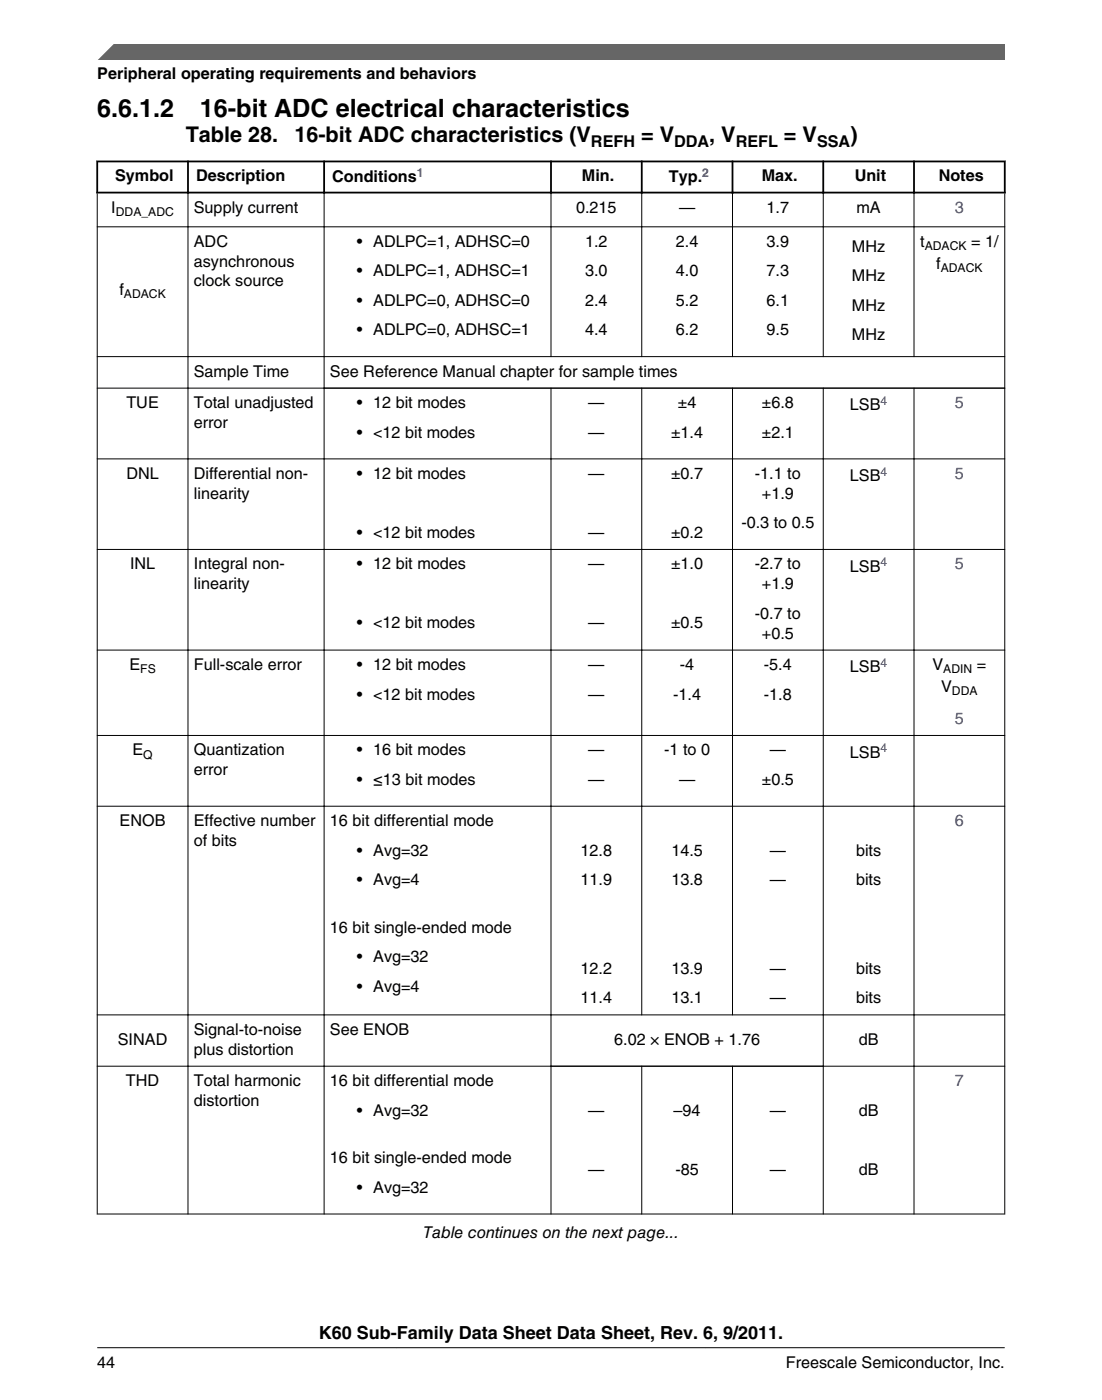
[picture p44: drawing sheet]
<svg xmlns="http://www.w3.org/2000/svg" width="216mm" height="274mm" viewBox="0 0 216 274" stroke-linecap="round" stroke-linejoin="round" font-family="sans-serif">
<defs><g id="words">
<g font-size="4.9">
<text x="19" y="23">6.6.1.2</text>
<text x="39.2" y="23">16-bit ADC electrical characteristics</text>
</g>
<g font-size="4.2">
<text x="36.4" y="27.9">Table 28.</text>
<text x="57.7" y="27.9">16-bit ADC characteristics (V</text>
<text x="125.6" y="27.9">= V</text>
<text x="139" y="27.9">, V</text>
<text x="153.6" y="27.9">= V</text>
<text x="166.6" y="27.9">)</text>
</g>
<text font-size="3.5" x="62.5" y="262.3">K60 Sub-Family Data Sheet Data Sheet, Rev. 6, 9/2011.</text>
<g font-size="3.2">
<text x="19" y="15.5">Peripheral operating requirements and behaviors</text>
<text x="115.8" y="28.8">REFH</text>
<text x="132.1" y="28.8">DDA</text>
<text x="144.1" y="28.8">REFL</text>
<text x="160.1" y="28.8">SSA</text>
<text x="22.6" y="35.5">Symbol</text>
<text x="38.4" y="35.5">Description</text>
<text x="65.1" y="35.7">Conditions</text>
<text x="114" y="35.5">Min.</text>
<text x="131" y="35.7">Typ.</text>
<text x="149.2" y="35.5">Max.</text>
<text x="167.4" y="35.5">Unit</text>
<text x="183.9" y="35.5">Notes</text>
<text x="21.8" y="41.7">I</text>
<text x="38" y="41.7">Supply current</text>
<text x="112.9" y="41.7">0.215</text>
<text x="133" y="41.7">—</text>
<text x="150.2" y="41.7">1.7</text>
<text x="167.8" y="41.7">mA</text>
<text x="38" y="48.4">ADC</text>
<text x="38" y="52.2">asynchronous</text>
<text x="69.9" y="48.4">• ADLPC=1, ADHSC=0</text>
<text x="114.6" y="48.4">1.2</text>
<text x="132.4" y="48.4">2.4</text>
<text x="150.2" y="48.4">3.9</text>
<text x="166.9" y="49.3">MHz</text>
<text x="180.3" y="48.4">t</text>
<text x="183.4" y="52.7">f</text>
<text x="190.3" y="48.4">= 1/</text>
<text x="23.4" y="57.8">f</text>
<text x="38" y="56.1">clock source</text>
<text x="69.9" y="54.1">• ADLPC=1, ADHSC=1</text>
<text x="69.9" y="59.9">• ADLPC=0, ADHSC=0</text>
<text x="114.6" y="54.1">3.0</text>
<text x="114.6" y="59.9">2.4</text>
<text x="132.4" y="54.1">4.0</text>
<text x="132.4" y="59.9">5.2</text>
<text x="150.2" y="54.1">7.3</text>
<text x="150.2" y="59.9">6.1</text>
<text x="166.9" y="55.1">MHz</text>
<text x="69.9" y="65.7">• ADLPC=0, ADHSC=1</text>
<text x="114.6" y="65.7">4.4</text>
<text x="132.4" y="65.7">6.2</text>
<text x="150.2" y="65.7">9.5</text>
<text x="166.9" y="60.9">MHz</text>
<text x="166.9" y="66.7">MHz</text>
<text x="38" y="73.8">Sample Time</text>
<text x="64.6" y="73.8">See Reference Manual chapter for sample times</text>
<text x="24.8" y="80">TUE</text>
<text x="38" y="80">Total unadjusted</text>
<text x="38" y="83.8">error</text>
<text x="69.9" y="80">• 12 bit modes</text>
<text x="115.3" y="80">—</text>
<text x="132.8" y="80">±4</text>
<text x="149.3" y="80">±6.8</text>
<text x="166.5" y="80.4">LSB</text>
<text x="69.9" y="85.7">• &lt;12 bit modes</text>
<text x="115.3" y="85.7">—</text>
<text x="131.5" y="85.7">±1.4</text>
<text x="149.3" y="85.7">±2.1</text>
<text x="24.8" y="93.8">DNL</text>
<text x="38" y="93.8">Differential non-</text>
<text x="69.9" y="93.8">• 12 bit modes</text>
<text x="115.3" y="93.8">—</text>
<text x="131.5" y="93.8">±0.7</text>
<text x="147.9" y="93.8">-1.1 to</text>
<text x="166.5" y="94.3">LSB</text>
<text x="38" y="97.7">linearity</text>
<text x="149.3" y="97.7">+1.9</text>
<text x="69.9" y="105.4">• &lt;12 bit modes</text>
<text x="115.3" y="105.4">—</text>
<text x="131.5" y="105.4">±0.2</text>
<text x="145.3" y="103.5">-0.3 to 0.5</text>
<text x="25.5" y="111.6">INL</text>
<text x="38" y="111.6">Integral non-</text>
<text x="69.9" y="111.6">• 12 bit modes</text>
<text x="115.3" y="111.6">—</text>
<text x="131.5" y="111.6">±1.0</text>
<text x="147.9" y="111.6">-2.7 to</text>
<text x="166.5" y="112">LSB</text>
<text x="38" y="115.5">linearity</text>
<text x="149.3" y="115.5">+1.9</text>
<text x="69.9" y="123.1">• &lt;12 bit modes</text>
<text x="115.3" y="123.1">—</text>
<text x="131.5" y="123.1">±0.5</text>
<text x="147.9" y="121.2">-0.7 to</text>
<text x="149.3" y="125.1">+0.5</text>
<text x="25.4" y="131.3">E</text>
<text x="38" y="131.3">Full-scale error</text>
<text x="69.9" y="131.3">• 12 bit modes</text>
<text x="115.3" y="131.3">—</text>
<text x="133.2" y="131.3">-4</text>
<text x="149.7" y="131.3">-5.4</text>
<text x="166.5" y="131.7">LSB</text>
<text x="182.7" y="131.3">V</text>
<text x="191.4" y="131.3">=</text>
<text x="69.9" y="137.1">• &lt;12 bit modes</text>
<text x="115.3" y="137.1">—</text>
<text x="131.9" y="137.1">-1.4</text>
<text x="149.7" y="137.1">-1.8</text>
<text x="184.4" y="135.6">V</text>
<text x="26" y="148">E</text>
<text x="38" y="148">Quantization</text>
<text x="69.9" y="148">• 16 bit modes</text>
<text x="115.3" y="148">—</text>
<text x="130.1" y="148">-1 to 0</text>
<text x="150.8" y="148">—</text>
<text x="166.5" y="148.5">LSB</text>
<text x="38" y="151.9">error</text>
<text x="69.9" y="153.8">• ≤13 bit modes</text>
<text x="115.3" y="153.8">—</text>
<text x="133" y="153.8">—</text>
<text x="149.3" y="153.8">±0.5</text>
<text x="23.4" y="161.9">ENOB</text>
<text x="38" y="161.9">Effective number</text>
<text x="64.6" y="161.9">16 bit differential mode</text>
<text x="38" y="165.8">of bits</text>
<text x="69.9" y="167.7">• Avg=32</text>
<text x="113.8" y="167.7">12.8</text>
<text x="131.5" y="167.7">14.5</text>
<text x="150.8" y="167.7">—</text>
<text x="167.7" y="167.7">bits</text>
<text x="69.9" y="173.5">• Avg=4</text>
<text x="113.8" y="173.5">11.9</text>
<text x="131.5" y="173.5">13.8</text>
<text x="150.8" y="173.5">—</text>
<text x="167.7" y="173.5">bits</text>
<text x="64.6" y="182.8">16 bit single-ended mode</text>
<text x="69.9" y="188.6">• Avg=32</text>
<text x="113.8" y="190.8">12.2</text>
<text x="131.5" y="190.8">13.9</text>
<text x="150.8" y="190.8">—</text>
<text x="167.7" y="190.8">bits</text>
<text x="69.9" y="194.3">• Avg=4</text>
<text x="113.8" y="196.6">11.4</text>
<text x="131.5" y="196.6">13.1</text>
<text x="150.8" y="196.6">—</text>
<text x="167.7" y="196.6">bits</text>
<text x="38" y="202.8">Signal-to-noise</text>
<text x="64.6" y="202.8">See ENOB</text>
<text x="23.1" y="204.7">SINAD</text>
<text x="38" y="206.7">plus distortion</text>
<text x="120.3" y="204.7">6.02 × ENOB + 1.76</text>
<text x="168.2" y="204.7">dB</text>
<text x="24.7" y="212.8">THD</text>
<text x="38" y="212.8">Total harmonic</text>
<text x="64.6" y="212.8">16 bit differential mode</text>
<text x="38" y="216.7">distortion</text>
<text x="69.9" y="218.6">• Avg=32</text>
<text x="115.3" y="218.6">—</text>
<text x="132" y="218.6">–94</text>
<text x="150.8" y="218.6">—</text>
<text x="168.2" y="218.6">dB</text>
<text x="64.6" y="227.9">16 bit single-ended mode</text>
<text x="69.9" y="233.7">• Avg=32</text>
<text x="115.3" y="230.2">—</text>
<text x="132.3" y="230.2">-85</text>
<text x="150.8" y="230.2">—</text>
<text x="168.2" y="230.2">dB</text>
<text x="82.9" y="242.5">Table continues on the next page...</text>
<text x="19.1" y="268">44</text>
<text x="154" y="268">Freescale Semiconductor, Inc.</text>
</g>
<g font-size="3.2" fill="#00f">
<text x="187.1" y="41.7">3</text>
<text x="187.1" y="80">5</text>
<text x="187.1" y="93.8">5</text>
<text x="187.1" y="111.6">5</text>
<text x="187.1" y="141.8">5</text>
<text x="187.1" y="161.9">6</text>
<text x="187.1" y="212.8">7</text>
</g>
<g font-size="2.4" fill="#00f">
<text x="81.7" y="34.7">1</text>
<text x="137.6" y="34.7">2</text>
<text x="172.5" y="79.4">4</text>
<text x="172.5" y="93.2">4</text>
<text x="172.5" y="111">4</text>
<text x="172.5" y="130.7">4</text>
<text x="172.5" y="147.4">4</text>
</g>
<g font-size="2.4">
<text x="22.7" y="42.4">DDA_ADC</text>
<text x="181.2" y="49">ADACK</text>
<text x="184.3" y="53.3">ADACK</text>
<text x="24.3" y="58.4">ADACK</text>
<text x="27.5" y="131.9">FS</text>
<text x="184.8" y="131.9">ADIN</text>
<text x="186.5" y="136.3">DDA</text>
<text x="28.1" y="148.7">Q</text>
</g>
</g></defs>
<path d="M18.9 31.6h178.1M18.9 37.7h178.1M19 31.5v6.4M36.8 31.5v6.4M63.5 31.5v6.4M107.9 31.5v6.4M125.7 31.5v6.4M143.5 31.5v6.4M161.3 31.5v6.4M179.1 31.5v6.4M196.8 31.5v6.4" fill="none" stroke="#000" stroke-width=".35"/>
<g fill="none" stroke="#000" stroke-width=".2">
<path d="M19 37.9v200.1M36.8 37.5v200.5M63.5 37.5v200.5M107.9 37.5v32.5M125.7 37.5v32.5M143.5 37.5v32.5M161.3 37.5v32.5M179.1 37.5v32.5M196.8 37.9v200.1M19 44.4h177.9M19 69.9h177.9M19 76.1h177.9"/>
<path d="M107.9 76v162M125.7 76v122.9M143.5 76v122.9M161.3 76v162M179.1 76v162M19 89.9h177.9M19 107.7h177.9M19 127.4h177.9M19 144.1h177.9M19 158h177.9M19 198.9h177.9M19 208.9h177.9"/>
<path d="M125.7 208.8v29.2M143.5 208.8v29.2M19 237.9h177.9"/>
</g>
<path d="M19 11.7l5.7-3.1 172.2 .1v3z" fill="#666"/>
<path d="M22.5 8.6l-3.1 3.1" fill="none" stroke="#666" stroke-width=".28"/>
<path d="M19 264.1h177.8" fill="none" stroke="#000" stroke-width=".2"/>
<use href="#words"/>
</svg>
